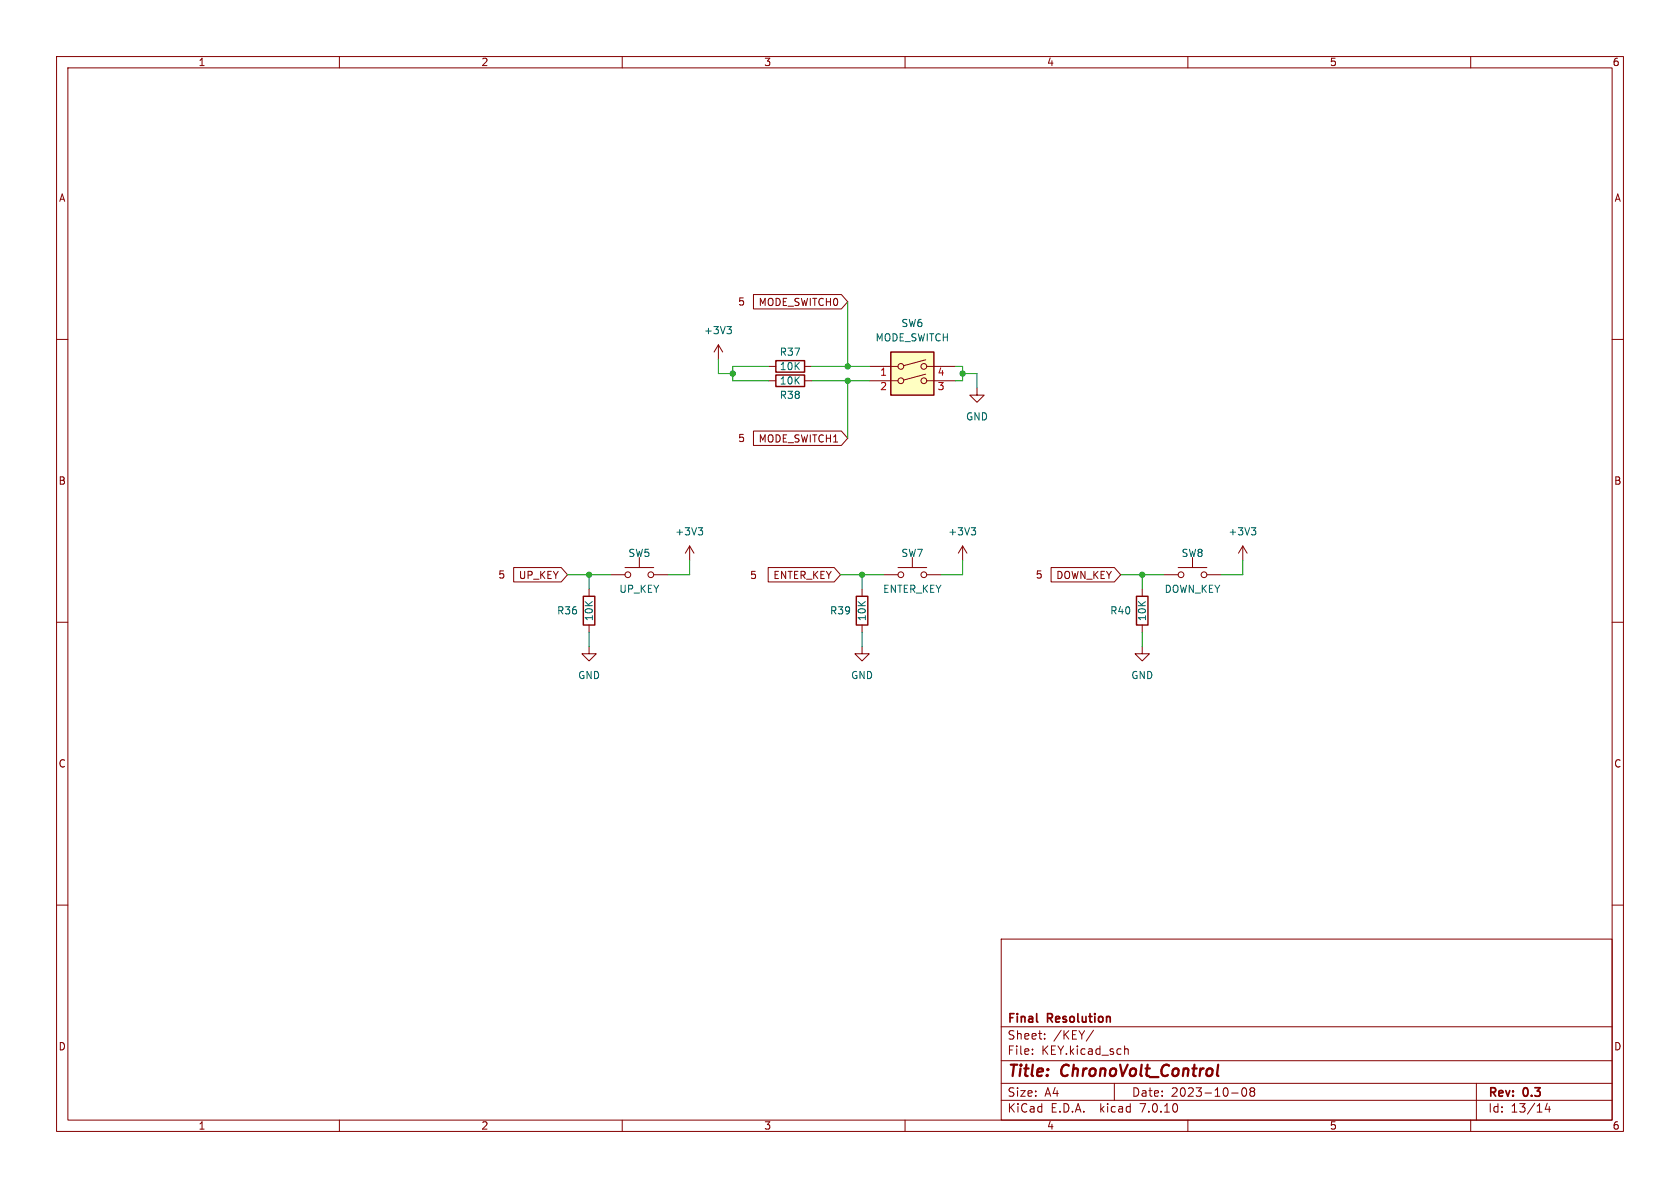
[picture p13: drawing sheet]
<svg xmlns="http://www.w3.org/2000/svg" width="297mm" height="210mm" viewBox="0 0 297 210" stroke-linecap="round" stroke-linejoin="round" font-family="sans-serif">
<defs><g id="words">
<g font-size="2.8" fill="#840000">
<text x="178" y="190.9">Title:</text>
<text x="187.7" y="190.9">ChronoVolt_Control</text>
</g>
<g font-size="2.1" fill="#840000">
<text x="178" y="184">Sheet:</text>
<text x="178" y="181.2">Final</text>
<text x="185.2" y="181.2">Resolution</text>
<text x="186.2" y="184">/KEY/</text>
<text x="178" y="186.7">File:</text>
<text x="184.1" y="186.7">KEY.kicad_sch</text>
<text x="178" y="196.9">KiCad</text>
<text x="178" y="194.1">Size:</text>
<text x="184.7" y="194.1">A4</text>
<text x="185.7" y="196.9">E.D.A.</text>
<text x="194.6" y="196.9">kicad</text>
<text x="200" y="194.1">Date:</text>
<text x="201.8" y="196.9">7.0.10</text>
<text x="207" y="194.1">2023-10-08</text>
<text x="263" y="194.3">Rev:</text>
<text x="263" y="196.9">Id:</text>
<text x="267.1" y="196.9">13/14</text>
<text x="269.4" y="194.3">0.3</text>
</g>
<g font-size="1.8" fill="#840000">
<text x="35" y="11.9">1</text>
<text x="85" y="11.9">2</text>
<text x="135" y="11.9">3</text>
<text x="185" y="11.9">4</text>
<text x="235" y="11.9">5</text>
<text x="285" y="11.9">6</text>
<text x="10.3" y="35.9">A</text>
<text x="285.3" y="35.9">A</text>
<text x="130.4" y="54.2">5</text>
<text x="134" y="54.3">MODE_SWITCH0</text>
<text x="130.4" y="78.3">5</text>
<text x="134" y="78.4">MODE_SWITCH1</text>
<text x="10.3" y="85.9">B</text>
<text x="285.3" y="85.9">B</text>
<text x="88" y="102.5">5</text>
<text x="91.6" y="102.6">UP_KEY</text>
<text x="132.5" y="102.6">5</text>
<text x="136.6" y="102.6">ENTER_KEY</text>
<text x="183" y="102.5">5</text>
<text x="186.6" y="102.6">DOWN_KEY</text>
<text x="10.3" y="135.9">C</text>
<text x="285.3" y="135.9">C</text>
<text x="10.3" y="185.9">D</text>
<text x="285.3" y="185.9">D</text>
<text x="35" y="199.9">1</text>
<text x="85" y="199.9">2</text>
<text x="135" y="199.9">3</text>
<text x="185" y="199.9">4</text>
<text x="235" y="199.9">5</text>
<text x="285" y="199.9">6</text>
</g>
<g font-size="1.8" fill="#006464">
<text x="124.4" y="59.3">+3V3</text>
<text x="159.3" y="58">SW6</text>
<text x="137.8" y="63.1">R37</text>
<text x="137.8" y="65.6">10K</text>
<text x="154.7" y="60.6">MODE_SWITCH</text>
<text x="137.8" y="70.7">R38</text>
<text x="137.8" y="68.2">10K</text>
<text x="170.7" y="74.5">GND</text>
<text x="119.3" y="94.8">+3V3</text>
<text x="167.5" y="94.8">+3V3</text>
<text x="217.1" y="94.8">+3V3</text>
<text x="111" y="98.7">SW5</text>
<text x="159.3" y="98.7">SW7</text>
<text x="208.8" y="98.7">SW8</text>
<text x="109.4" y="105">UP_KEY</text>
<text x="156" y="105">ENTER_KEY</text>
<text x="205.8" y="105">DOWN_KEY</text>
<text x="98.4" y="108.8">R36</text>
<text x="105" y="109.9" transform="rotate(-90 105 109.9)">10K</text>
<text x="146.6" y="108.8">R39</text>
<text x="153.3" y="109.9" transform="rotate(-90 153.3 109.9)">10K</text>
<text x="196.2" y="108.8">R40</text>
<text x="202.8" y="109.9" transform="rotate(-90 202.8 109.9)">10K</text>
<text x="102.1" y="120.2">GND</text>
<text x="150.4" y="120.2">GND</text>
<text x="199.9" y="120.2">GND</text>
</g>
<g font-size="1.8" fill="#a90000">
<text x="155.5" y="66.8">1</text>
<text x="155.5" y="69.3">2</text>
<text x="165.7" y="69.3">3</text>
<text x="165.7" y="66.8">4</text>
</g>
</g></defs>
<g fill="none" stroke="#840000" stroke-width=".18">
<path d="M10 10h277v190h-277zM12 12h273v186h-273zM60 10v2M110 10v2M160 10v2M210 10v2M260 10v2M10 60h2M133.2 52.1h15.5l1.2 1.2-1.2 1.3h-15.5zM285 60h2M127 61l-.8 1.2M127 61v2.5"/>
<path d="M127 61l.8 1.2M133.2 76.2h15.5l1.2 1.3-1.2 1.2h-15.5zM135.9 67.3h1.3M135.9 64.8h1.3M142.2 67.3h1.3M142.2 64.8h1.3M153.7 67.3h5M153.7 64.8h5M163.7 66.1l-3.9 1.1M163.7 63.6l-3.9 1M163.8 67.3h5.1M163.8 64.8h5.1"/>
<path d="M172.7 68.6v1.3h1.3l-1.3 1.2-1.3-1.2h1.3M113 98.6v1.7M121.9 96.5l-.7 1.3M121.9 96.5v2.6M121.9 96.5l.8 1.3M161.3 98.6v1.7M170.2 96.5l-.8 1.3M170.2 96.5v2.6M170.2 96.5l.7 1.3M210.8 98.6v1.7M219.7 96.5l-.8 1.3M219.7 96.5v2.6"/>
<path d="M219.7 96.5l.8 1.3M10 110h2M90.8 100.3h8.4l1.1 1.3-1.1 1.3h-8.4zM104.1 114.3v1.3h1.3l-1.3 1.2-1.2-1.2h1.2M104.1 104.1v1.3M104.1 110.5v1.3M107.9 101.6h2.6M110.5 100.3h5.1M115.6 101.6h2.5M135.8 100.3h11.7l1.1 1.3-1.1 1.3h-11.7zM152.4 114.3v1.3h1.3l-1.3 1.2-1.3-1.2h1.3M152.4 104.1v1.3"/>
<path d="M152.4 110.5v1.3M156.2 101.6h2.5M158.7 100.3h5.1M163.8 101.6h2.6M185.8 100.3h11.2l1.1 1.3-1.1 1.3h-11.2zM201.9 114.3v1.3h1.3l-1.3 1.2-1.2-1.2h1.2M201.9 104.1v1.3M201.9 110.5v1.3M205.7 101.6h2.6M208.3 100.3h5.1M213.4 101.6h2.5M285 110h2"/>
<path d="M10 160h2M285 160h2M177 166h108v32h-108zM60 198v2M110 198v2M160 198v2M177 194.5h108M177 191.5h108M177 187.5h108M177 181.5h108M182.5 186.3v.1M182.5 185.5v.1"/>
<path d="M184.7 183.6v.1M184.7 182.8v.1M193.3 182.1l-1.3 2M197 191.5v3M198.8 184.9v1.5M198.8 185.5l.2-.1 .4 .1 .1 .9M210 198v2M217.7 193.2h1.2M219.7 192.4l.2-.1a.81 .81 0 0 1 .6 .6 .81 .81 0 0 1-.3 .8l-.2 .1a.81 .81 0 0 1-.3-1.4zM221.2 192.9l-.2-.2 .2-.4 .5 .1 .1 .2-.3 .3M221.2 192.9l-.2 .3v.3l.2 .3 .5-.1 .1-.2-.1-.4-.2-.2M221.2 192.9h.3"/>
<path d="M260 198v2M261 191.5v6.5M273.5 195l-.3 1.1h.9M273.9 195.6v1"/>
<circle cx="159.3" cy="64.8" r=".51"/>
<circle cx="159.3" cy="67.3" r=".51"/>
<circle cx="163.3" cy="64.8" r=".51"/>
<circle cx="163.3" cy="67.3" r=".51"/>
<circle cx="111" cy="101.6" r=".51"/>
<circle cx="115.1" cy="101.6" r=".51"/>
<circle cx="159.3" cy="101.6" r=".51"/>
<circle cx="163.3" cy="101.6" r=".51"/>
<circle cx="208.8" cy="101.6" r=".51"/>
<circle cx="212.9" cy="101.6" r=".51"/>
</g>
<path d="M183.3 180.6l.2 .1" fill="none" stroke="#840000" stroke-width=".3"/>
<path d="M128.5 57.7h.8l-.4 .5M129.1 58.2l.2 .3v.3l-.2 .2M123.4 93.3h.8l-.4 .5M124 93.8l.2 .2v.3l-.2 .3M171.7 93.3h.8l-.4 .5M172.2 93.8l.3 .2v.3l-.3 .3M221.2 93.3h.8l-.4 .5M221.8 93.8l.2 .2v.3l-.2 .3" fill="none" stroke="#006464" stroke-width=".18"/>
<path d="M137.2 66.3h5v2h-5zM137.2 63.8h5v2h-5zM157.5 62.2h7.6v7.7h-7.6zM103.1 105.4h2.1v5.1h-2.1zM151.4 105.4h2v5.1h-2zM200.9 105.4h2v5.1h-2z" fill="none" stroke="#840000" stroke-width=".25"/>
<path d="M157.5 62.2h7.6v7.7h-7.6z" fill="#ffffc2" stroke="#ffffc2" stroke-width=".18"/>
<g fill="none" stroke="#009600" stroke-width=".18">
<path d="M149.9 53.3v11.5M127 63.5v2.5h2.5M135.9 64.8h-6.4v2.5h6.4M143.5 64.8h10.2M143.5 67.3h10.2M149.9 67.3v10.2M168.9 64.8h1.3v2.5h-1.3M170.2 66h2.5v2.6M121.9 99.1v2.5h-3.8M170.2 99.1v2.5h-3.8M219.7 99.1v2.5h-3.8M100.3 101.6h7.6"/>
<path d="M104.1 101.6v2.5M104.1 111.8v2.5M148.6 101.6h7.6M152.4 101.6v2.5M152.4 111.8v2.5M198.1 101.6h7.6M201.9 101.6v2.5M201.9 111.8v2.5"/>
</g>
<g fill="#009600" stroke="#009600" stroke-width=".18">
<circle cx="149.9" cy="64.8" r=".46"/>
<circle cx="149.9" cy="67.3" r=".46"/>
<circle cx="129.5" cy="66" r=".46"/>
<circle cx="104.1" cy="101.6" r=".46"/>
<circle cx="152.4" cy="101.6" r=".46"/>
<circle cx="170.2" cy="66" r=".46"/>
<circle cx="201.9" cy="101.6" r=".46"/>
</g>
<use href="#words"/>
</svg>
